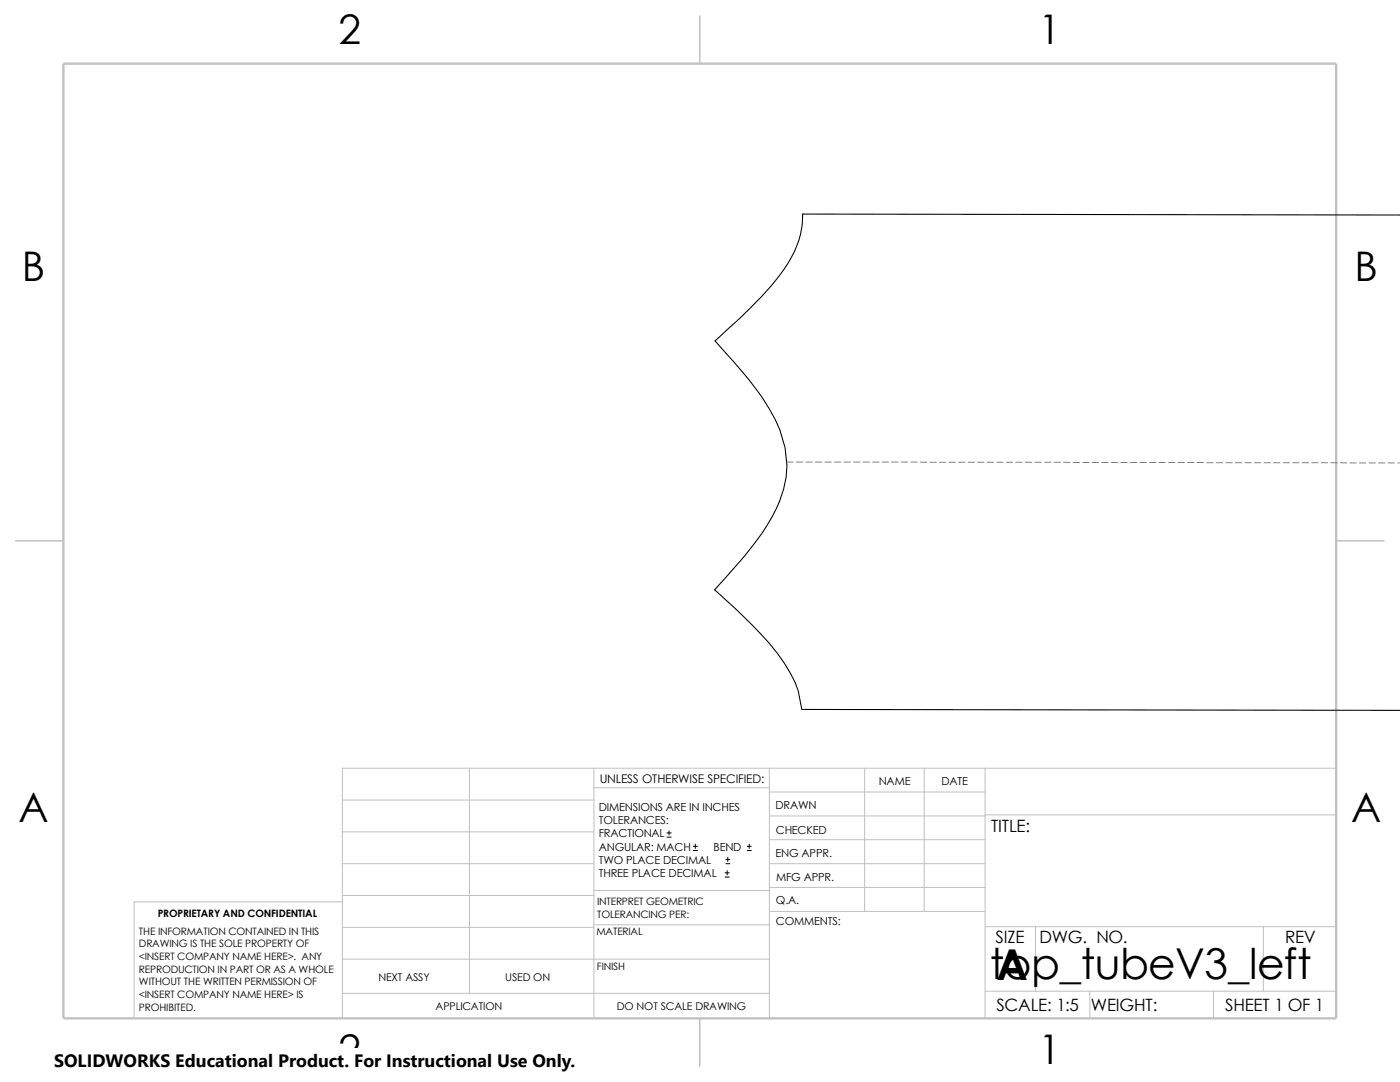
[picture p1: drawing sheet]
<svg xmlns="http://www.w3.org/2000/svg" width="279mm" height="216mm" viewBox="0 0 279 216" stroke-linecap="round" stroke-linejoin="round" font-family="sans-serif">
<defs><g id="words">
<g font-size="8.5">
<text x="197.6" y="195.3">top_tubeV3_left</text>
<text x="198.8" y="195.5">A</text>
</g>
<g font-size="8.1">
<text x="67.6" y="8.8">2</text>
<text x="207.3" y="8.8">1</text>
<text x="4.4" y="56.1">B</text>
<text x="270.3" y="56.1">B</text>
<text x="3.7" y="164.1">A</text>
<text x="269.6" y="164.1">A</text>
<text x="67.6" y="212.3">2</text>
<text x="207.3" y="212.3">1</text>
</g>
<text font-size="3.6" x="10.8" y="213">SOLIDWORKS Educational Product. For Instructional Use Only.</text>
<g font-size="3.4">
<text x="197.8" y="166">TITLE:</text>
<text x="198.7" y="188.1">SIZE</text>
<text x="207.5" y="188.1">DWG. NO.</text>
<text x="256.5" y="188.2">REV</text>
<text x="198.8" y="201.7">SCALE: 1:5</text>
<text x="217.7" y="201.8">WEIGHT:</text>
<text x="244.5" y="201.7">SHEET 1 OF 1</text>
</g>
<text font-size="2.4" x="119.7" y="156.2">UNLESS OTHERWISE SPECIFIED:</text>
<g font-size="2.2">
<text x="119.5" y="161.8">DIMENSIONS ARE IN INCHES</text>
<text x="154.8" y="161.5">DRAWN</text>
<text x="175.4" y="156.7">NAME</text>
<text x="187.9" y="156.7">DATE</text>
<text x="119.5" y="164.4">TOLERANCES:</text>
<text x="119.5" y="167.1">FRACTIONAL</text>
<text x="154.8" y="166.3">CHECKED</text>
<text x="119.5" y="172.4">TWO PLACE DECIMAL</text>
<text x="119.5" y="169.8">ANGULAR: MACH</text>
<text x="142.4" y="169.8">BEND</text>
<text x="154.8" y="171">ENG APPR.</text>
<text x="119.5" y="175">THREE PLACE DECIMAL</text>
<text x="154.9" y="175.7">MFG APPR.</text>
<text x="154.9" y="184.7">COMMENTS:</text>
<text x="154.9" y="180.5">Q.A.</text>
</g>
<g font-size="2.1">
<text x="75.5" y="195.7">NEXT ASSY</text>
<text x="100.8" y="195.7">USED ON</text>
<text x="86.9" y="201.5">APPLICATION</text>
<text x="123.1" y="201.6">DO NOT SCALE DRAWING</text>
</g>
<g font-size="2">
<text x="31.5" y="183">PROPRIETARY AND CONFIDENTIAL</text>
<text x="119.2" y="180.6">INTERPRET GEOMETRIC</text>
<text x="119.2" y="183.1">TOLERANCING PER:</text>
<text x="27.7" y="186.5">THE INFORMATION CONTAINED IN THIS</text>
<text x="27.7" y="189.1">DRAWING IS THE SOLE PROPERTY OF</text>
<text x="27.7" y="191.6">&lt;INSERT COMPANY NAME HERE&gt;. ANY</text>
<text x="119" y="186.6">MATERIAL</text>
<text x="27.7" y="194.1">REPRODUCTION IN PART OR AS A WHOLE</text>
<text x="27.7" y="196.6">WITHOUT THE WRITTEN PERMISSION OF</text>
<text x="119.1" y="193.5">FINISH</text>
<text x="27.7" y="199.1">&lt;INSERT COMPANY NAME HERE&gt; IS</text>
<text x="27.7" y="201.7">PROHIBITED.</text>
</g>
</g></defs>
<g fill="none" stroke="#c0c0c0" stroke-width=".2">
<path d="M68.3 159.6h50.2M93.7 153.3v44.9M118.5 157.2h35M118.5 153.3v49.9M153.5 158h43.1M153.5 153.3v49.9M172.6 153.3v28.6M184.4 153.3v28.6M196.6 153.3v49.9M266.7 153.3h-198.4v49.9M68.3 180h-41.5v23.2M68.3 172.3h50.2"/>
<path d="M68.3 166h50.2M68.3 178.7h50.2M118.5 177.7h35.1M153.5 177.1h43.1M153.5 172.3h43.1M153.5 162.8h43.1M153.5 167.6h43.1M196.6 162.6h70.1M68.3 191.4h85.2M68.3 185h50.2M68.3 198.2h85.2M118.5 184.5h35.1"/>
<path d="M153.6 181.9h43M196.6 184.9h70.1M196.6 197.8h70.1M206.7 184.9v12.9M217.5 197.8v5.4M242.2 197.8v5.4M252.1 184.9v12.9"/>
</g>
<path d="M139.7 3.2v9.5M3.1 107.9h9.6M266.7 107.9h9.5M139.7 203.2v9.5" fill="none" stroke="#c0c0c0" stroke-width=".21"/>
<path d="M12.7 12.7h254v190.5h-254z" fill="none" stroke="#c0c0c0" stroke-width=".47"/>
<path d="M279.4 42.9l-119.2-.2a18 18 0 0 1-3.7 10.9 71.1 71.1 0 0 1-11 11.8l-2.8 2.6 4.9 5.5a44 44 0 0 1 8 12.2 19.2 19.2 0 0 1-1.5 17.4 66.9 66.9 0 0 1-9.1 12l-2.4 2.6 5.6 5.1a46.4 46.4 0 0 1 10.5 13.3l.6 1.7 .7 3.8 119.4 .1" fill="none" stroke="#000" stroke-width=".21"/>
<g fill="none" stroke="#000" stroke-width=".2">
<path d="M133.1 167h.8M133.1 166.2h.8M133.5 165.8v.8M138.3 169.7h.9M138.3 168.9h.9M138.8 168.4v.9M144.7 175h.8M144.7 174.2h.8M144.9 172.3h.8M144.9 171.5h.8M145.1 173.7v.9M145.2 171.1v.8"/>
<path d="M149.1 169.7h.8M149.1 168.9h.8M149.5 168.4v.9"/>
</g>
<g fill="none" stroke="#808080" stroke-width=".2">
<path d="M157.1 92.2h1.2M158.9 92.2h1.3M160.8 92.2h1.3M162.7 92.2h1.3M164.6 92.2h1.3M166.5 92.2h1.3M168.4 92.2h1.3M170.3 92.2h1.3M172.3 92.2h1.2M174.2 92.2h1.2M176.1 92.2h1.2M178 92.2h1.2"/>
<path d="M179.9 92.2h1.2M181.8 92.2h1.2M183.7 92.2h1.3M185.6 92.2h1.3M187.5 92.2h1.3M189.4 92.2h1.3M191.3 92.2h1.3M193.2 92.2h1.3M195.1 92.2h1.3M197 92.2h1.3M198.9 92.2h1.3M200.8 92.2h1.3"/>
<path d="M202.7 92.2h1.3M204.6 92.2h1.3M206.5 92.2h1.3M208.4 92.2h1.3M210.4 92.2h1.2M212.3 92.2l1.2 .1M214.2 92.3h1.2M216.1 92.3h1.2M218 92.3h1.2M219.9 92.3h1.2M221.8 92.3h1.3M223.7 92.3h1.3"/>
<path d="M225.6 92.3h1.3M227.5 92.3h1.3M229.4 92.3h1.3M231.3 92.3h1.3M233.2 92.3h1.3M235.1 92.3h1.3M237 92.3h1.3M238.9 92.3h1.3M240.8 92.3h1.3M242.7 92.3h1.3M244.6 92.3h1.3M246.5 92.3h1.3"/>
<path d="M248.5 92.3h1.2M250.4 92.3h1.2M252.3 92.3h1.2M254.2 92.3h1.2M256.1 92.3h1.2M258 92.3h1.2M259.9 92.3h1.3M261.8 92.3h1.3M263.7 92.3h1.3M265.6 92.3h1.3M267.5 92.3l1.3 .1M269.4 92.4h1.3"/>
<path d="M271.3 92.4h1.3M273.2 92.4h1.3M275.1 92.4h1.3M277 92.4h1.3M278.9 92.4h.5"/>
</g>
<path d="M10.8 209.2h104.1v6.7h-104.1z" fill="#fff"/>
<use href="#words"/>
</svg>
